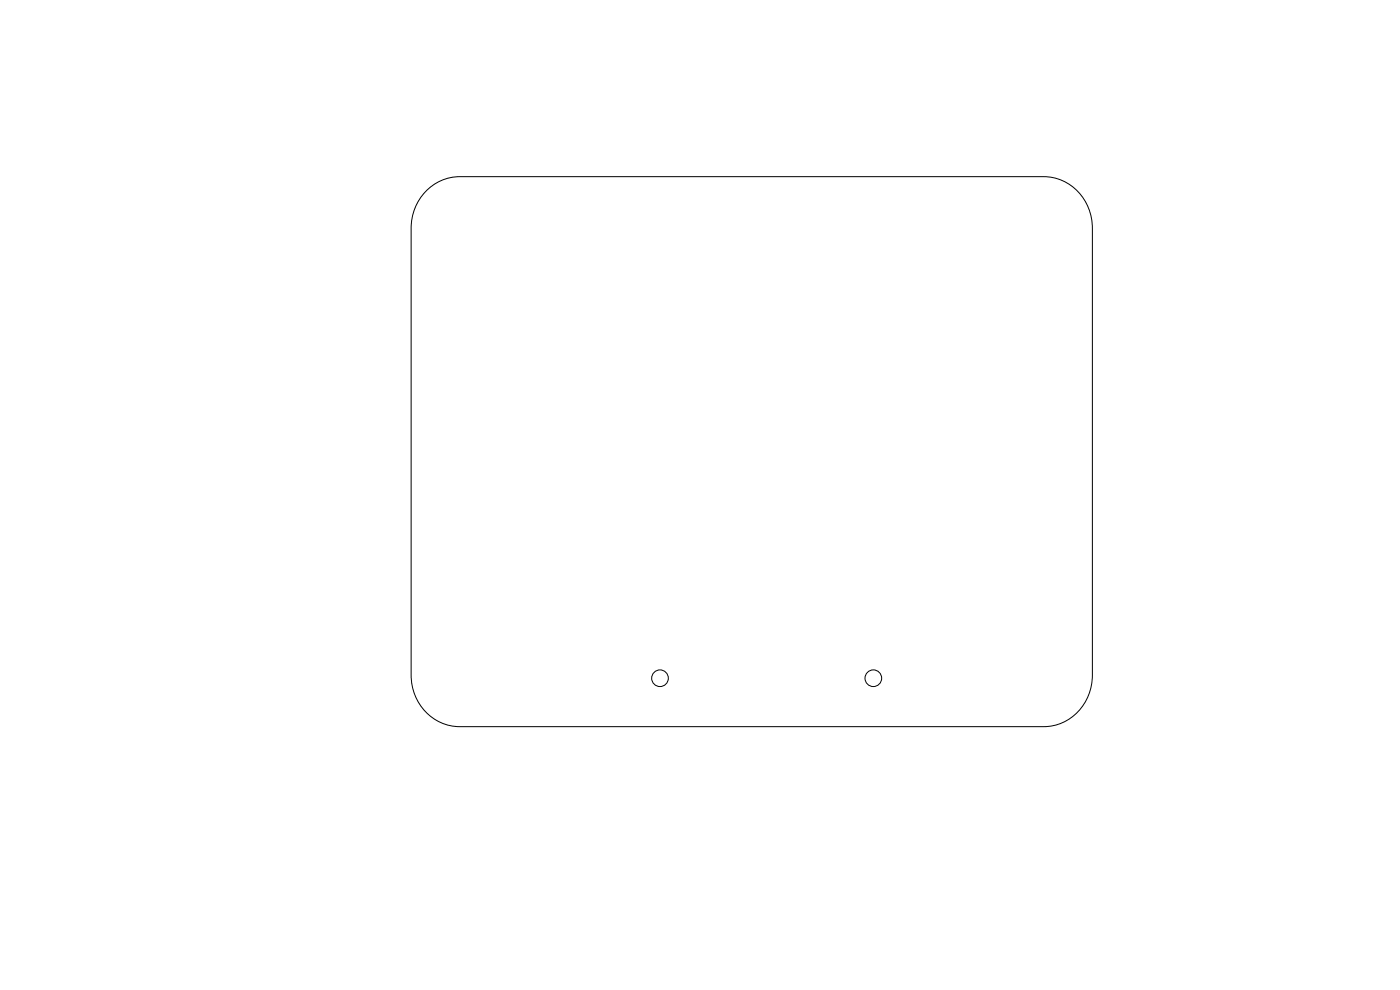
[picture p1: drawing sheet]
<svg xmlns="http://www.w3.org/2000/svg" width="420mm" height="297mm" viewBox="0 0 420 297" stroke-linecap="round" stroke-linejoin="round" font-family="sans-serif">
<path d="M127.6 57.5a14.2 14.2 0 0 1 10.3-4.5h175.2a15.1 15.1 0 0 1 14.6 15.5v134a15.1 15.1 0 0 1-14.6 15.5h-172.2a15.8 15.8 0 0 1-12.2-3.5 15.8 15.8 0 0 1-5.4-12v-134a15.9 15.9 0 0 1 4.3-11z" fill="none" stroke="#000" stroke-width=".3"/>
<circle cx="198" cy="203.5" r="2.5" fill="#fff"/>
<circle cx="198" cy="203.5" r="2.5" fill="none" stroke="#000" stroke-width=".3"/>
<circle cx="262" cy="203.5" r="2.5" fill="#fff"/>
<circle cx="262" cy="203.5" r="2.5" fill="none" stroke="#000" stroke-width=".3"/>
</svg>
